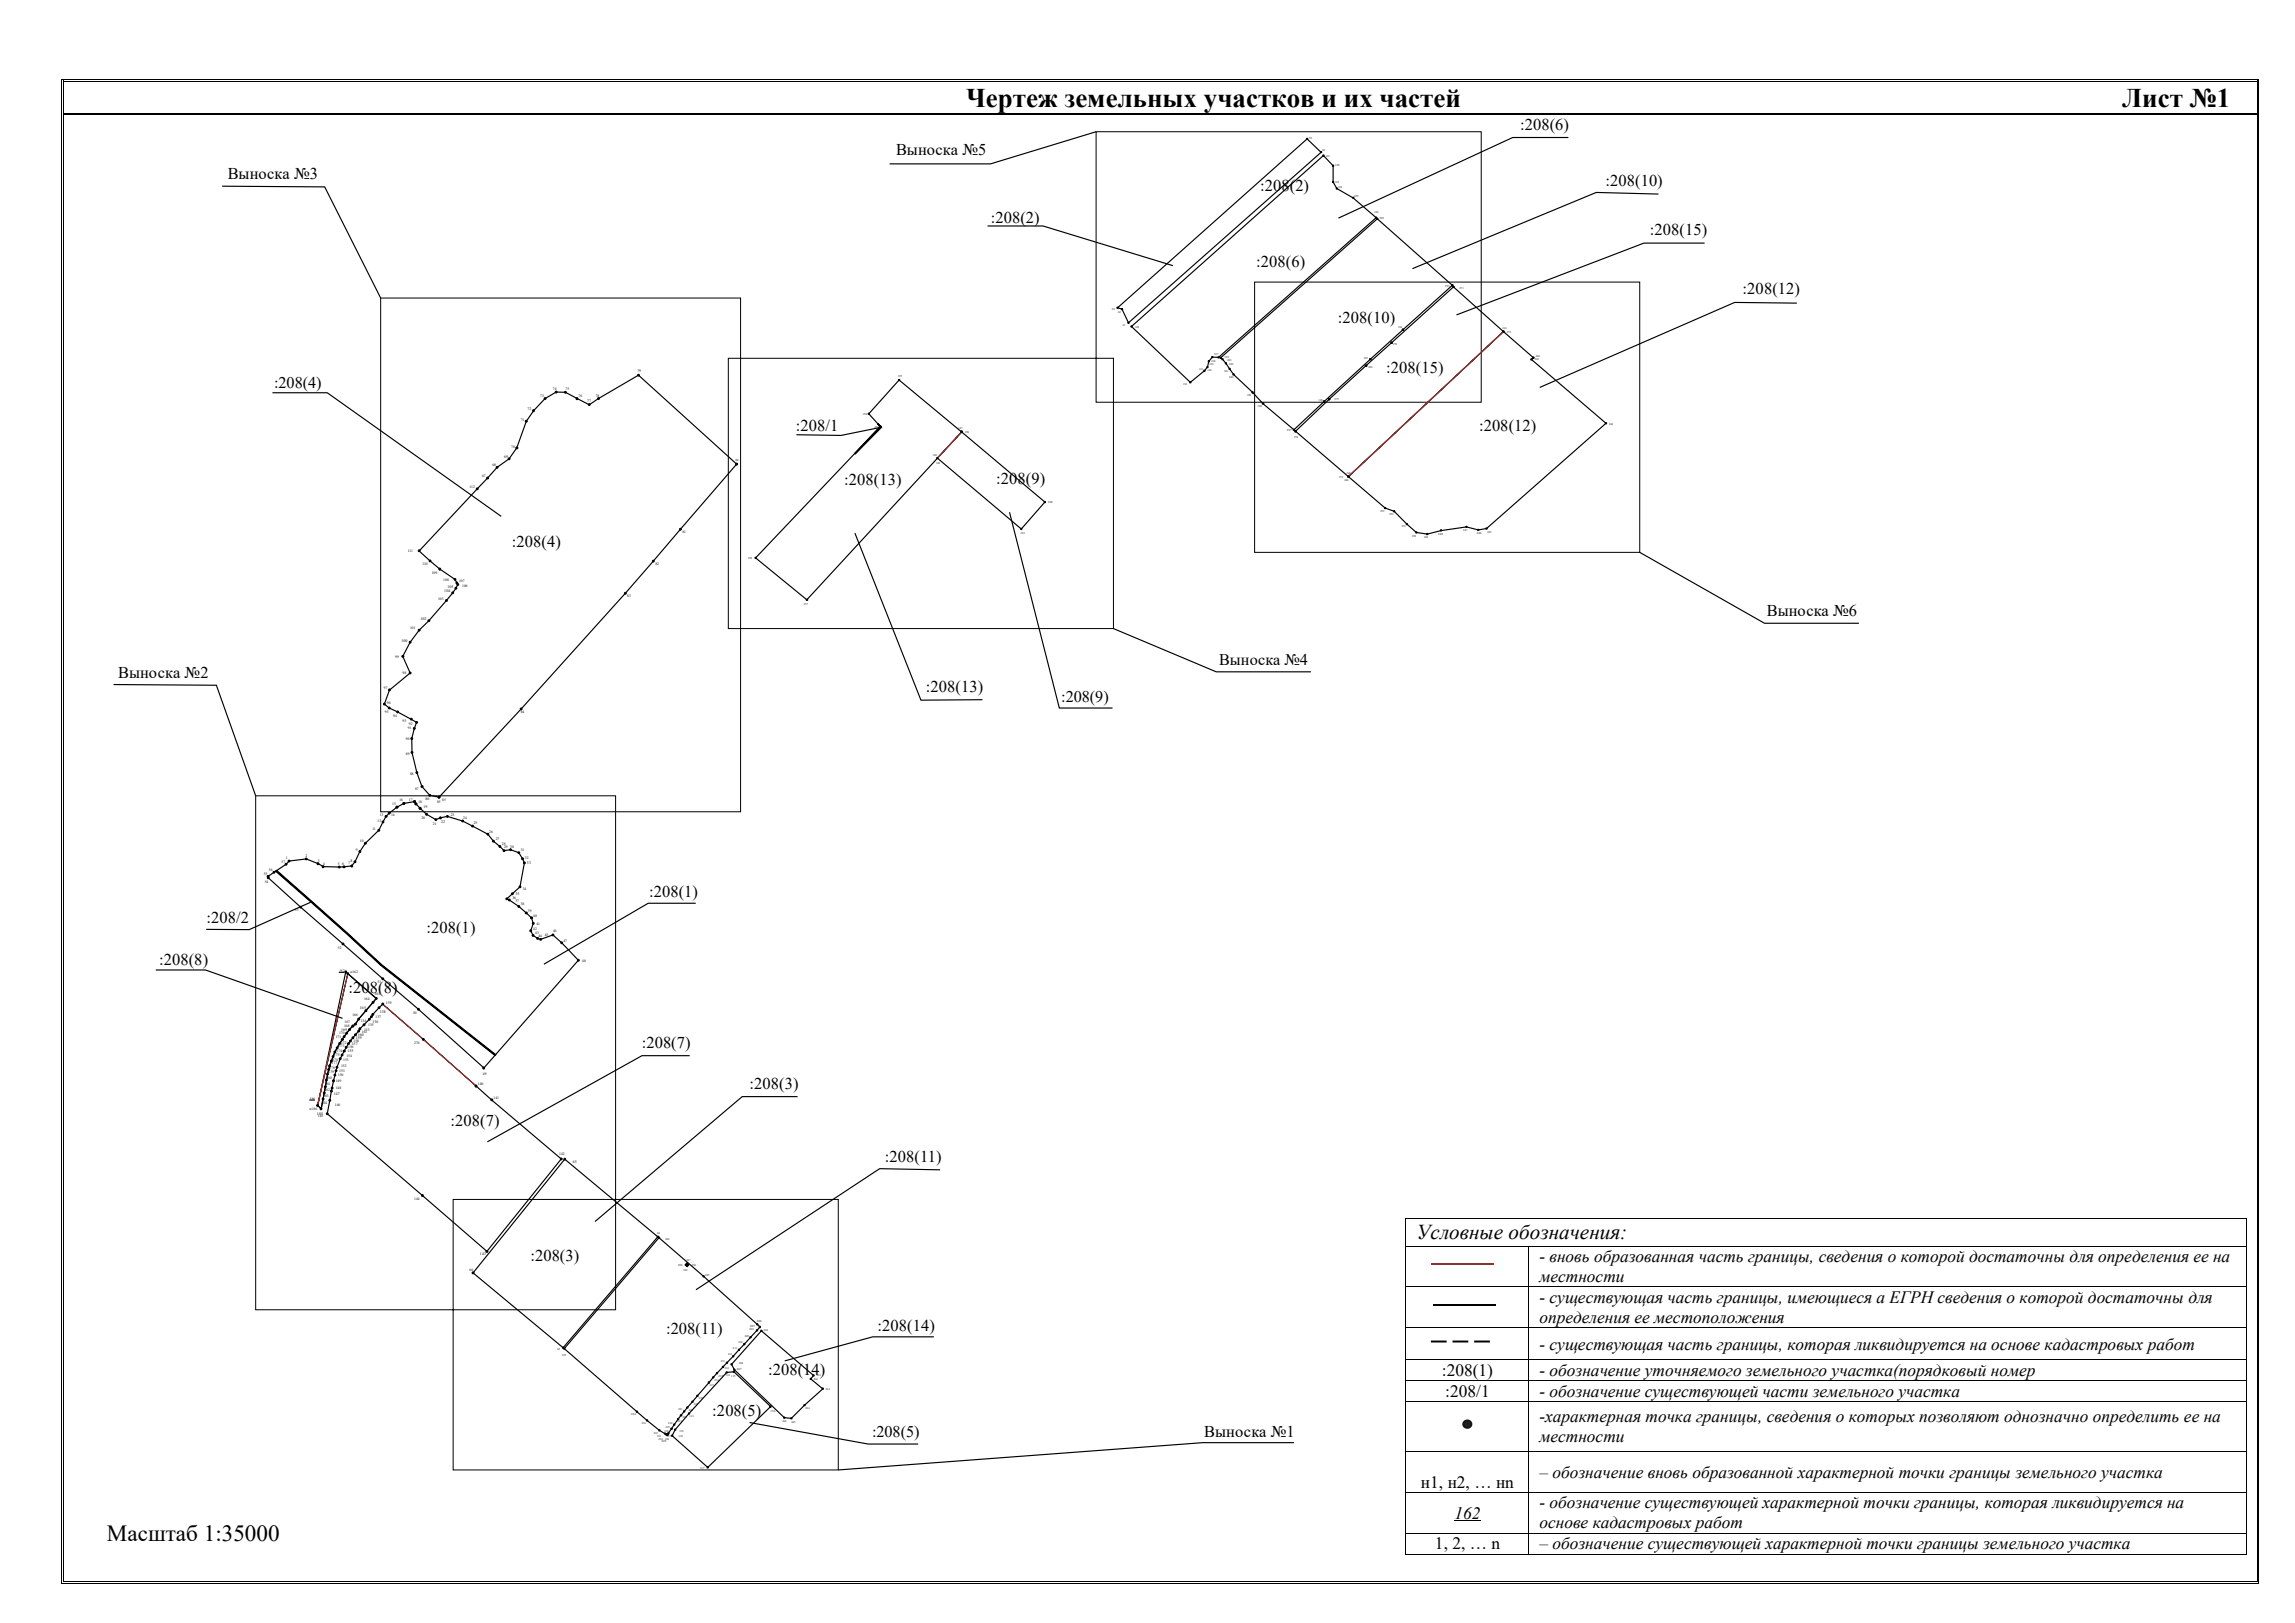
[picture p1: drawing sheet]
<svg xmlns="http://www.w3.org/2000/svg" width="420mm" height="297mm" viewBox="0 0 420 297" stroke-linecap="round" stroke-linejoin="round" font-family="sans-serif">
<defs><g id="words">
<g font-size="4.9">
<text x="176.9" y="19.6">Чертеж земельных участков и их частей</text>
<text x="388.5" y="19.6">Лист №1</text>
</g>
<text font-size="4.2" x="19.6" y="282">Масштаб 1:35000</text>
<text font-size="3.9" x="259.3" y="226.7">Условные обозначения:</text>
<g font-size="3.2">
<text x="281.8" y="231">- вновь образованная часть границы, сведения о которой достаточны для определения ее на</text>
<text x="281.8" y="234.7">местности</text>
<text x="281.8" y="238.5">- существующая часть границы, имеющиеся а ЕГРНсведения о которой достаточны для</text>
<text x="281.8" y="242.2">определения ее местоположения</text>
<text x="264" y="251.8">:208(1)</text>
<text x="281.8" y="251.8">- обозначение уточняемого земельного участка(порядковый номер</text>
<text x="281.8" y="247">- существующая часть границы, которая ликвидируется на основе кадастровых работ</text>
<text x="264.6" y="255.7">:208/1</text>
<text x="281.8" y="255.7">- обозначение существующей части земельного участка</text>
<text x="281.8" y="264">местности</text>
<text x="281.8" y="260.3">-характерная точка границы, сведения о которых позволяют однозначно определить ее на</text>
<text x="260.1" y="272.2">н1, н2, … нn</text>
<text x="281.8" y="270.4">– обозначение вновь образованной характерной точки границы земельного участка</text>
<text x="266.3" y="277.9">162</text>
<text x="281.8" y="279.7">основе кадастровых работ</text>
<text x="281.8" y="276.1">- обозначение существующей характерной точки границы, которая ликвидируется на</text>
<text x="262.7" y="283.6">1, 2, … n</text>
<text x="281.8" y="283.6">– обозначение существующей характерной точки границы земельного участка</text>
</g>
<g font-size="3">
<text x="278.3" y="23.9">:208(6)</text>
<text x="164.1" y="28.4">Выноска №5</text>
<text x="41.7" y="32.8">Выноска №3</text>
<text x="230.7" y="34.9">:208(2)</text>
<text x="293.9" y="34">:208(10)</text>
<text x="181.4" y="40.8">:208(2)</text>
<text x="302.1" y="43.1">:208(15)</text>
<text x="230" y="48.9">:208(6)</text>
<text x="319" y="53.8">:208(12)</text>
<text x="244.9" y="59.1">:208(10)</text>
<text x="50.2" y="71.1">:208(4)</text>
<text x="253.8" y="68.2">:208(15)</text>
<text x="145.7" y="78.8">:208/1</text>
<text x="270.8" y="78.9">:208(12)</text>
<text x="154.5" y="88.7">:208(13)</text>
<text x="182.4" y="88.7">:208(9)</text>
<text x="93.7" y="100.1">:208(4)</text>
<text x="323.5" y="112.8">Выноска №6</text>
<text x="21.6" y="124">Выноска №2</text>
<text x="223.2" y="121.7">Выноска №4</text>
<text x="169.5" y="126.6">:208(13)</text>
<text x="194.3" y="128.5">:208(9)</text>
<text x="118.8" y="164.2">:208(1)</text>
<text x="37.8" y="169">:208/2</text>
<text x="78.1" y="170.8">:208(1)</text>
<text x="29.1" y="176.7">:208(8)</text>
<text x="63.8" y="181.8">:208(8)</text>
<text x="117.5" y="191.8">:208(7)</text>
<text x="137.2" y="199.3">:208(3)</text>
<text x="82.5" y="206.1">:208(7)</text>
<text x="162" y="212.7">:208(11)</text>
<text x="97.1" y="230.8">:208(3)</text>
<text x="121.9" y="244.2">:208(11)</text>
<text x="160.7" y="243.6">:208(14)</text>
<text x="140.6" y="251.7">:208(14)</text>
<text x="130.4" y="259.2">:208(5)</text>
<text x="159.6" y="263">:208(5)</text>
<text x="220.5" y="262.9">Выноска №1</text>
</g>
<g font-size=".7">
<text x="101.2" y="71.4">74</text>
<text x="103.5" y="71.4">75</text>
<text x="116.7" y="68.1">79</text>
<text x="95.3" y="77">71</text>
<text x="96.6" y="75">72</text>
<text x="98.9" y="72.7">73</text>
<text x="105.9" y="72.6">76</text>
<text x="107.5" y="73.6">77</text>
<text x="109.1" y="72.6">78</text>
<text x="92.3" y="83.8">69</text>
<text x="93.6" y="81.9">70</text>
<text x="86" y="89.3">112</text>
<text x="88.3" y="87.3">67</text>
<text x="90.2" y="85.3">68</text>
<text x="74.7" y="101.1">111</text>
<text x="124.9" y="97.6">81</text>
<text x="77.4" y="103.5">110</text>
<text x="79" y="105">109</text>
<text x="81.2" y="106.3">108</text>
<text x="81.9" y="107.7">105</text>
<text x="84" y="106.5">107</text>
<text x="84.6" y="107.4">106</text>
<text x="120" y="103.5">82</text>
<text x="77" y="113.4">102</text>
<text x="80.2" y="109.7">103</text>
<text x="81.3" y="108.4">104</text>
<text x="114.8" y="109.3">83</text>
<text x="73.5" y="117.5">100</text>
<text x="75.1" y="115.1">101</text>
<text x="72.4" y="120.4">99</text>
<text x="73.7" y="123.3">98</text>
<text x="70.3" y="126.2">97</text>
<text x="70.5" y="130.5">95</text>
<text x="70.8" y="128.9">96</text>
<text x="72" y="131.2">94</text>
<text x="95.3" y="130.5">84</text>
<text x="73.7" y="132.1">93</text>
<text x="74.3" y="135.4">90</text>
<text x="74.7" y="133.4">91</text>
<text x="74.9" y="132.8">92</text>
<text x="74.3" y="138.1">89</text>
<text x="75.1" y="141.9">88</text>
<text x="69.5" y="149.3">13</text>
<text x="71.6" y="149.4">14</text>
<text x="71.8" y="147.4">15</text>
<text x="73.1" y="146.6">16</text>
<text x="74.9" y="146.6">17</text>
<text x="76" y="144.6">87</text>
<text x="76.6" y="147">18</text>
<text x="77.1" y="149.8">20</text>
<text x="77.5" y="147.8">19</text>
<text x="77.9" y="146.5">86</text>
<text x="80" y="146.9">85</text>
<text x="81" y="146.6">85</text>
<text x="82.5" y="149.4">23</text>
<text x="84.8" y="149.9">24</text>
<text x="65.1" y="155.8">9</text>
<text x="65.9" y="154.2">10</text>
<text x="68.2" y="151.8">11</text>
<text x="69.1" y="150.4">12</text>
<text x="79.3" y="151">21</text>
<text x="80.8" y="150.6">22</text>
<text x="86.7" y="150.8">25</text>
<text x="89.6" y="152.4">26</text>
<text x="90.8" y="153.8">27</text>
<text x="91.9" y="154.7">28</text>
<text x="92.3" y="155.3">29</text>
<text x="93.4" y="155.1">30</text>
<text x="95.3" y="155.8">31</text>
<text x="48.3" y="160.2">55</text>
<text x="48.5" y="161.5">54</text>
<text x="49.2" y="159.3">56</text>
<text x="51.6" y="158">57</text>
<text x="52.3" y="157.2">1</text>
<text x="55.9" y="156.8">2</text>
<text x="58.2" y="157.8">3</text>
<text x="59.2" y="158.2">4</text>
<text x="61.9" y="158.3">5</text>
<text x="62.6" y="158.3">6</text>
<text x="63.8" y="158.1">7</text>
<text x="64.1" y="157.7">8</text>
<text x="96.1" y="157.2">32</text>
<text x="96.5" y="158.2">33</text>
<text x="54" y="166.8">53</text>
<text x="93.8" y="164.4">36</text>
<text x="94.3" y="163.7">35</text>
<text x="94.3" y="165.1">37</text>
<text x="95.3" y="165.6">38</text>
<text x="95.7" y="162.9">34</text>
<text x="96.6" y="166.9">39</text>
<text x="97.6" y="167.9">40</text>
<text x="61.9" y="173.6">52</text>
<text x="97.6" y="170.2">42</text>
<text x="98" y="171">43</text>
<text x="98.2" y="169.3">41</text>
<text x="98.6" y="171.4">44</text>
<text x="99.7" y="171.2">45</text>
<text x="101.3" y="170.6">46</text>
<text x="103.2" y="172.3">47</text>
<text x="62.1" y="177.9">162</text>
<text x="64.1" y="178.1">н162</text>
<text x="69.1" y="180">51</text>
<text x="106.6" y="176">48</text>
<text x="65.9" y="184.6">165</text>
<text x="66.6" y="183.1">164</text>
<text x="68.5" y="182.2">163</text>
<text x="69.5" y="185.4">138</text>
<text x="70.7" y="183.7">139</text>
<text x="75.6" y="185.5">50</text>
<text x="61.5" y="190">171</text>
<text x="62.1" y="189.3">170</text>
<text x="62.1" y="191.7">173</text>
<text x="62.5" y="188.7">169</text>
<text x="62.5" y="191">172</text>
<text x="63" y="188">168</text>
<text x="63.1" y="187.3">167</text>
<text x="63.8" y="191.9">156</text>
<text x="64.4" y="191.3">157</text>
<text x="64.5" y="186">166</text>
<text x="64.7" y="190.7">158</text>
<text x="65.1" y="190.2">159</text>
<text x="65.5" y="189.7">160</text>
<text x="66" y="187">134</text>
<text x="66.3" y="189.1">161</text>
<text x="66.6" y="188.7">133</text>
<text x="67.4" y="187.8">135</text>
<text x="68.2" y="187.2">136</text>
<text x="68.8" y="186.3">137</text>
<text x="75.8" y="191">276</text>
<text x="59.8" y="197.4">180</text>
<text x="60.1" y="196.4">179</text>
<text x="60.3" y="195.7">178</text>
<text x="60.7" y="194.8">177</text>
<text x="60.9" y="194.1">176</text>
<text x="61.1" y="193.3">175</text>
<text x="61.5" y="198">149</text>
<text x="61.7" y="192.5">174</text>
<text x="61.9" y="196.9">150</text>
<text x="62.1" y="196.1">151</text>
<text x="62.5" y="195.3">152</text>
<text x="62.8" y="194.1">153</text>
<text x="63.4" y="193.4">154</text>
<text x="63.6" y="192.6">155</text>
<text x="88.4" y="196.7">49</text>
<text x="56.7" y="203.2">н186</text>
<text x="56.7" y="201.3">186</text>
<text x="58.8" y="202.1">184</text>
<text x="59.2" y="200.8">183</text>
<text x="59.4" y="199.6">182</text>
<text x="59.6" y="198.6">181</text>
<text x="61.1" y="200.4">147</text>
<text x="61.3" y="202.4">146</text>
<text x="61.5" y="199.3">148</text>
<text x="87.5" y="198.5">140</text>
<text x="90.4" y="201.1">141</text>
<text x="58" y="204.1">185</text>
<text x="58.2" y="204.4">145</text>
<text x="102.4" y="211.4">142</text>
<text x="104.8" y="212.8">63</text>
<text x="75.8" y="219.6">144</text>
<text x="86" y="232.5">66</text>
<text x="87.9" y="229.8">143</text>
</g>
<g font-size=".6">
<text x="244.4" y="30.4">122</text>
<text x="247.9" y="36">125</text>
<text x="252.5" y="40.1">192</text>
<text x="264.5" y="52.5">193</text>
<text x="224.2" y="65.5">191</text>
<text x="235.6" y="78.9">197</text>
<text x="134.7" y="84.5">80</text>
<text x="191.8" y="92.1">188</text>
<text x="263.3" y="97.9">248</text>
<text x="270.4" y="97.8">246</text>
<text x="124.1" y="231.7">236</text>
<text x="137.4" y="243">207</text>
<text x="138.5" y="241.9">206</text>
<text x="131.5" y="251.9">215</text>
<text x="134.9" y="250.7">267</text>
<text x="115.6" y="259">234</text>
<text x="121.1" y="263.9">229</text>
<text x="141.1" y="258.4">116</text>
</g>
<g font-size=".5">
<text x="239.7" y="25.5">59</text>
<text x="242.1" y="27.7">60</text>
<text x="242.7" y="28.7">121</text>
<text x="244.4" y="33.4">123</text>
<text x="245" y="34.4">124</text>
<text x="251.6" y="39.1">126</text>
<text x="267.2" y="52.8">271</text>
<text x="203.6" y="56.7">58</text>
<text x="204.7" y="57.3">62</text>
<text x="205.6" y="59.6">61</text>
<text x="207.8" y="60.1">120</text>
<text x="222.3" y="64.9">127</text>
<text x="249.7" y="65.6">195</text>
<text x="255" y="63.1">270</text>
<text x="256" y="60.1">194</text>
<text x="275.1" y="60.3">241</text>
<text x="275.9" y="60.9">272</text>
<text x="281" y="66">243</text>
<text x="281.2" y="65.4">242</text>
<text x="164.4" y="69.1">255</text>
<text x="216.6" y="70.4">132</text>
<text x="219.5" y="67.6">131</text>
<text x="221.1" y="67.8">130</text>
<text x="221.4" y="66.9">129</text>
<text x="221.8" y="66.3">128</text>
<text x="224.2" y="68.1">201</text>
<text x="224.7" y="66.1">203</text>
<text x="225.1" y="69.1">200</text>
<text x="225.1" y="66.9">202</text>
<text x="250.5" y="67.4">269</text>
<text x="158" y="76">254</text>
<text x="228.3" y="72.4">199</text>
<text x="230.2" y="74.5">198</text>
<text x="241.4" y="73.4">196</text>
<text x="244.3" y="73.2">275</text>
<text x="294.6" y="77.7">244</text>
<text x="160.1" y="78.3">259</text>
<text x="170.8" y="83.5">190</text>
<text x="175.4" y="78.6">187</text>
<text x="176.7" y="79.2">256</text>
<text x="236.9" y="80.2">274</text>
<text x="171.4" y="84.8">190</text>
<text x="245.1" y="87.5">273</text>
<text x="246.1" y="88.1">240</text>
<text x="246.5" y="86.7">240</text>
<text x="252.7" y="93.7">253</text>
<text x="254.4" y="94.3">252</text>
<text x="186.8" y="97.8">189</text>
<text x="256.6" y="96.5">251</text>
<text x="258.5" y="98.2">250</text>
<text x="260.7" y="98.5">249</text>
<text x="267.9" y="97.2">247</text>
<text x="272.3" y="97.5">245</text>
<text x="137" y="102.4">258</text>
<text x="147.2" y="110.7">257</text>
<text x="120.3" y="225.8">64</text>
<text x="121.8" y="226.9">204</text>
<text x="125.1" y="232.7">239</text>
<text x="125.7" y="230.8">237</text>
<text x="126.6" y="231.7">238</text>
<text x="129.1" y="233.5">205</text>
<text x="135.2" y="245.7">210</text>
<text x="136.3" y="244.6">209</text>
<text x="137.2" y="243.5">208</text>
<text x="139.9" y="243.6">260</text>
<text x="102" y="247">65</text>
<text x="102.9" y="248.2">235</text>
<text x="132" y="249.2">213</text>
<text x="132.7" y="250.6">214</text>
<text x="132.9" y="251.9">114</text>
<text x="133.3" y="248">212</text>
<text x="134.2" y="246.8">211</text>
<text x="135.3" y="249.6">268</text>
<text x="149.6" y="251.9">261</text>
<text x="127" y="257.1">219</text>
<text x="127.9" y="256.1">218</text>
<text x="129.9" y="253.6">217</text>
<text x="130.8" y="252.7">216</text>
<text x="133.9" y="252.1">115</text>
<text x="147.5" y="257.8">264</text>
<text x="149" y="252.5">262</text>
<text x="151.2" y="254.4">263</text>
<text x="117.5" y="260.6">233</text>
<text x="119.7" y="262.5">232</text>
<text x="120.3" y="263">231</text>
<text x="120.6" y="263.5">230</text>
<text x="121.7" y="262.1">226</text>
<text x="121.8" y="263.5">228</text>
<text x="121.9" y="261.4">225</text>
<text x="122.1" y="263.1">227</text>
<text x="122.4" y="260.6">224</text>
<text x="124" y="260.3">223</text>
<text x="124.2" y="258">221</text>
<text x="124.3" y="263.1">118</text>
<text x="124.4" y="262.1">119</text>
<text x="124.9" y="259.5">222</text>
<text x="126.1" y="258.2">220</text>
<text x="126.2" y="259.4">113</text>
<text x="143.2" y="260.2">266</text>
<text x="144.9" y="260.4">265</text>
<text x="128.2" y="268.8">117</text>
</g>
</g></defs>
<g fill="none" stroke="#000" stroke-width=".21">
<path d="M40.7 34.1l18.7 .1 10.3 20.3M200.7 24.1l-19.4 5.9h-18.4M287.1 25.2h-10.2l-31.9 14.7M303.6 35.5l-11.4-.3-33.6 14M180.8 41.4h10.2l23.7 7.2M204.6 56.3l34.7-30.9 2.6 2.5-35.3 31.2-1.2-2.5zM207.1 59.8l35.2-31.3 1.8 1.8v3l.6 1.2 3 1.7 4.2 3.6-28.8 25.6h-1.2l-.6 .7-.2 1.1-.6 .7-2.6 2.1zM312.1 44.5h-11.1l-34.4 13.1M329 55.5l-11.4-.1-35.7 15.5M49.9 71.9h10l31.9 22.6M99.8 72.9l2-1.1h1.7l4.4 2.3 1.7-1.2 7.3-4.2 18 16.2a1500.1 1500.1 0 0 1-54.5 61l-1.7-.3-1.5-1.6-.9-2.6-.9-3.7v-2.5l.9-3-5-2.6-.9-.7 .9-2.6 3.8-3.1-1.4-3.1 1.4-2.6 1.6-2.2a60.6 60.6 0 0 0 6.8-7.6l.3-.7-.5-1-2.8-1.9-3.8-3.3 14.3-15.3 2.2-1.5 1.4-2 1.8-4.9 1.3-2zM161.2 78.2l-7.2 1.5-8.2-.1"/>
<path d="M164.6 69.6l11.5 9.5-28.4 30.7-9.4-7.7 22.9-24-2.1-2.4zM176.1 79.1l15.2 12.8-4.3 4.9-15.4-13zM223.5 65.5l28.6-25.5 13.8 12.2-15 13.5-14 13-5.7-4.8-1.9-2.1-3.5-3.3a12 12 0 0 0-2.3-3zM237.2 78.9a1145 1145 0 0 1 28.9-26.4l9.1 8.2-28.3 26.5zM156.5 97.6l12.1 30.5h11.3M184.8 93.7l9.1 35.9h9.8M246.9 87.2l28.3-26.5 5.5 4.7-.3 .4 13.6 11.7-21.9 19.2-1.5 .3-2.1-.6-4.7 .7-2.5 .6-2-.2-1.7-1.6-2.4-2.3-1.6-.6zM203.8 115l18.9 8h17.3M300.2 101.1l22.8 13h17.3M20.8 125.3l18.8 .1 7.2 20.2M28.5 177.5h9.1l25.1 8.9M49.1 160.4l3.3-2.2 .5-.6 3.2-.4 2.1 .9 1 .5 2.9 .1 2.3-.2 .6-.8 .9-1.8 1-1.6 2.5-2.3 .7-1.6a6.9 6.9 0 0 1 5.8-3.7 10.1 10.1 0 0 0 3.9 3.3l.8-.3 1.3-.3 2.8 .9 4.6 2.4 1 1.2 2 1.8 1.2-.2 1.5 .6 1 1.8-.8 4.4-2.4 2.2a17.1 17.1 0 0 1 4.5 3.5l.3 1-.4 1.3 .4 .9 .8 .5 .6 .2 2.2-.8 1.6 1.5 3.1 3.1-17.3 19.8-12-10.8-21.6-18.7-5.9-5.3z"/>
<path d="M57 165.1l-11.4 5h-7.8M63.3 177.9l5.6 4.8-3.2 3.8-.6 .9-.5 .4a18.9 18.9 0 0 0-5.1 11.4l-.7 3.7-.6-.5zM63.7 178.2l5.2 4.5-3.2 3.8-.6 .9-.5 .4a18.9 18.9 0 0 0-5.1 11.4l-.7 3.7-.7-.6zM127.4 165.3h-8.7l-19.1 11.2M69.4 184.4l.7-.6 19.9 17.5 12.8 10.8-13.7 16.9-29.2-25.2 .8-4.1a19.2 19.2 0 0 1 5-11l.2-.4a10.8 10.8 0 0 0 2.4-2.6zM126.3 193.2h-8.8l-28.3 15.8M103.4 212.2l17 14.2-17.3 20.3-16.5-13.7zM146 200.7h-10.1l-27 22.9M172.1 214.1l-11.1-.2-33.6 22.2M120.6 226.5l8.2 7.1 10.3 9.2-3.8 4.2a182.1 182.1 0 0 0-11.9 13.7l-1.1 1.8-.3 .1-1.3-.8-2.2-1.8-15.2-13.2zM125.5 231.5l.3-.2 .2 .2-.2 .2zM133 251.2l1.4-.1 6.7 6.3-11.5 11.2-6.5-5.8 .5-1.1 2.5-3z"/>
<path d="M139.4 243.6l9.5 8.1-.5 .7 2.2 1.8-3.3 3-2.4 2.4-1.3-.1-9.2-8.8-.5-1zM171 244.7h-11.2l-16.1 4.4M137.2 260.3l21.7 4h9.2M236.9 264h-16.7l-66.7 5"/>
</g>
<g fill="none" stroke="#000" stroke-width=".18">
<path d="M11.2 14.9v5.7M11.6 14.9v5.7M11.7 14.5h401.4M11.7 14.8h401.4M413.2 14.9v5.7M413.5 14.9v5.7M200.7 24.1h70.5v49.5h-70.5zM239.2 25.3h.2v.2h-.2zM241.8 27.7h.1v.2h-.1zM242.2 28.4h.2v.2h-.2zM244 30.2h.1v.2h-.1zM251.8 39.7h.2v.2h-.2z"/>
<path d="M252.1 40h.1v.1h-.1zM69.7 54.5h65.9v94.1h-65.9zM204.5 56.2h.2v.2h-.2zM205.3 56.5h.2v.2h-.2zM206.5 59h.2v.2h-.2zM207.1 59.7h.1v.1h-.1zM229.7 51.6h70.5v49.5h-70.5zM96.2 77h.3v.2h-.3zM97.5 75h.3v.3h-.3zM103.4 71.7h.2v.2h-.2zM105.5 72.8h.2v.3h-.2zM107.8 73.9h.2v.3h-.2z"/>
<path d="M109.5 72.8h.2v.3h-.2zM116.8 68.5h.2v.3h-.2zM133.3 65.6h70.5v49.4h-70.5zM159 75.6h.2v.2h-.2zM161.1 78h.2v.2h-.2zM164.5 69.5h.2v.1h-.2zM176 78.9h.1v.2h-.1zM223.4 65.4h.2v.2h-.2zM229.2 71.7h.2v.2h-.2zM231.1 73.8h.2v.2h-.2zM236.8 78.6h.2v.2h-.2zM237.1 78.8h.2v.3h-.2z"/>
<path d="M242.3 73.4h.2v.2h-.2zM243.3 73h.1v.2h-.1zM250 66.8h.2v.2h-.2zM254.7 62.6h.2v.2h-.2zM256.8 60.3h.1v.1h-.1zM275.2 60.6h.1v.2h-.1zM280.3 65.7h.2v.2h-.2zM293.9 77.4h.2v.2h-.2zM87.2 89.4h.3v.2h-.3zM89.2 87.4h.2v.2h-.2zM90.9 85.4h.2v.3h-.2zM93.1 83.9h.2v.2h-.2z"/>
<path d="M94.5 81.9h.3v.2h-.3zM134.7 84.8h.3v.3h-.3zM134.8 84.9h.2v.1h-.2zM186.9 96.7h.2v.2h-.2zM191.2 91.8h.2v.2h-.2zM246.8 87.1h.1v.2h-.1zM253.5 92.9h.2v.2h-.2zM255.2 93.5h.1v.2h-.1zM257.5 95.8h.2v.2h-.2zM259.2 97.4h.2v.1h-.2zM261.2 97.7h.2v.1h-.2zM80.4 104h.2v.3h-.2z"/>
<path d="M81.6 109.8h.3v.2h-.3zM82.8 108.4h.2v.2h-.2zM83.2 105.9h.2v.3h-.2zM83.4 107.5h.2v.3h-.2zM83.5 106.6h.3v.2h-.3zM83.7 106.9h.2v.2h-.2zM114.4 108.5h.2v.2h-.2zM119.5 102.6h.2v.2h-.2zM138.2 102h.2v.2h-.2zM147.6 109.7h.2v.2h-.2zM71.2 126.1h.2v.3h-.2zM73.6 120h.3v.2h-.3z"/>
<path d="M46.8 145.6h65.9v94.1h-65.9zM55.9 157.1h.3v.2h-.3zM58.1 157.9h.2v.3h-.2zM59 158.5h.3v.3h-.3zM62 158.6h.2v.2h-.2zM62.8 158.5h.3v.3h-.3zM64.3 158.4h.2v.2h-.2zM64.9 157.6h.2v.2h-.2zM65.8 155.7h.2v.3h-.2zM66.8 154.2h.2v.3h-.2zM69.2 151.8h.3v.3h-.3zM70 150.3h.2v.2h-.2z"/>
<path d="M70.6 149.3h.2v.2h-.2zM71.1 148.7h.3v.2h-.3zM80.5 149.6h.3v.2h-.3zM84.6 150.1h.2v.3h-.2zM86.4 151.1h.2v.2h-.2zM89.2 152.6h.2v.2h-.2zM90.2 153.8h.3v.3h-.3zM91.4 154.8h.2v.2h-.2zM92.2 155.6h.2v.2h-.2zM93.3 155.4h.3v.2h-.3zM94.9 155.9h.2v.3h-.2zM95.5 157h.3v.3h-.3z"/>
<path d="M95.9 157.8h.2v.2h-.2zM62 178h1M62.7 172.6h.2v.3h-.2zM63.2 177.7h.2v.3h-.2zM63.6 178.1h.2v.2h-.2zM70 179h.2v.2h-.2zM92.7 164.4h.2v.2h-.2zM93.1 164.6h.3v.2h-.3zM93.7 163.5h.2v.2h-.2zM94.9 165.8h.2v.2h-.2zM96.2 167h.3v.2h-.3zM97.2 167.9h.2v.2h-.2z"/>
<path d="M102.7 172.4h.3v.3h-.3zM59.2 199.9h.3v.2h-.3zM59.6 197.5h.3v.3h-.3zM60.2 195h.3v.2h-.3zM60.6 199.6h.2v.2h-.2zM60.6 194.1h.2v.2h-.2zM60.7 199h.2v.3h-.2zM60.9 193.3h.2v.2h-.2zM60.9 197.7h.3v.2h-.3zM61.2 196.6h.2v.3h-.2zM61.2 192.4h.2v.2h-.2zM61.4 195.8h.2v.3h-.2z"/>
<path d="M61.6 195.2h.2v.2h-.2zM61.6 191.7h.3v.2h-.3zM62.1 190.8h.2v.3h-.2zM62.2 193.6h.2v.3h-.2zM62.5 193h.2v.2h-.2zM62.6 190.1h.2v.2h-.2zM62.9 189.6h.2v.2h-.2zM62.9 192.2h.3v.3h-.3zM63.3 191.6h.2v.2h-.2zM63.4 189h.2v.2h-.2zM63.7 190.9h.2v.2h-.2zM63.9 188.3h.2v.3h-.2z"/>
<path d="M64 190.4h.3v.2h-.3zM64.5 187.7h.2v.2h-.2zM64.5 189.8h.2v.3h-.2zM65 189.3h.2v.2h-.2zM65 187.3h.2v.3h-.2zM65.6 188.6h.2v.2h-.2zM65.6 186.4h.2v.2h-.2zM65.8 188.2h.2v.2h-.2zM66.5 187.4h.3v.3h-.3zM66.9 184.9h.2v.2h-.2zM67.5 186.4h.2v.3h-.2zM67.9 186h.2v.2h-.2z"/>
<path d="M68.1 185.5h.3v.3h-.3zM68.2 183.3h.2v.3h-.2zM68.8 182.6h.2v.2h-.2zM69.3 184.3h.2v.2h-.2zM70 183.6h.2v.3h-.2zM76.5 184.6h.2v.2h-.2zM77.4 190.1h.2v.2h-.2zM87 198.6h.3v.3h-.3zM88.4 195.3h.3v.3h-.3zM56.6 201.3h1M58 202.2h.2v.2h-.2zM58.7 202.8h.2v.3h-.2z"/>
<path d="M59 201h.3v.3h-.3zM59.8 203.7h.2v.3h-.2zM60.3 201.3h.2v.2h-.2zM77.2 218.7h.2v.2h-.2zM83 219.5h70.5v49.5h-70.5zM89.9 201.2h.3v.2h-.3zM86.5 232.8h.2v.3h-.2zM86.5 232.9h.2v.2h-.2zM89 228.9h.3v.2h-.3zM89.1 228.9h.1v.2h-.1zM120.3 226.3h.3v.1h-.3zM125.5 231.4h.1v.2h-.1z"/>
<path d="M125.7 231.6h.2v.2h-.2zM125.9 231.4h.2v.2h-.2zM128.7 233.5h.2v.2h-.2zM257.3 223h154.1M257.4 223.1v4.9M257.4 228.2v7.3M257.4 235.6v7.3M279.9 228.2v7.3M279.9 235.6v7.3M411.3 228.1h-154M411.3 235.5h-154M411.4 223.1v4.9"/>
<path d="M411.4 228.2v7.3M411.4 235.6v7.3M116.5 258.3h.2v.1h-.2zM118.4 259.9h.2v.2h-.2zM124.6 259h.2v.1h-.2zM127.6 255.4h.2v.2h-.2zM129.7 252.9h.2v.2h-.2zM130.5 252h.2v.2h-.2zM131.2 251.2h.2v.2h-.2zM132.3 250.1h.2v.2h-.2zM133 251.1h.1v.2h-.1zM133 249.3h.2v.2h-.2z"/>
<path d="M133.8 249.6h.2v.2h-.2zM134.1 248.1h.2v.2h-.2zM134.3 251h.1v.2h-.1zM134.4 250.6h.1v.2h-.1zM135.2 246.9h.2v.2h-.2zM136.2 245.9h.2v.2h-.2zM137.3 244.7h.2v.1h-.2zM138.5 243.4h.2v.2h-.2zM138.5 242.3h.2v.2h-.2zM139 242.8h.2v.2h-.2zM139.3 243.5h.2v.2h-.2zM141 257.3h.1v.3h-.1z"/>
<path d="M143.5 259.4h.2v.1h-.2zM148.3 252.3h.2v.2h-.2zM148.9 251.6h.1v.2h-.1zM150.5 254.1h.2v.1h-.2zM257.3 243h154M257.3 248.9h154M257.3 252.7h154M257.4 243.1v5.7M257.4 249v3.6M257.4 252.8v3.7M279.9 243.1v5.7M279.9 249v3.6"/>
<path d="M279.9 252.8v3.7M411.4 243.1v5.7M411.4 249v3.6M411.4 252.8v3.7M121.7 262.3h.2v.2h-.2zM122.1 262.5h.2v.2h-.2zM122.8 261.4h.3v.2h-.3zM129.5 268.5h.2v.2h-.2z"/>
<circle cx="244.1" cy="33.3" r=".13"/>
<circle cx="244.7" cy="34.5" r=".13"/>
<circle cx="247.7" cy="36.2" r=".13"/>
<circle cx="265.9" cy="52.2" r=".13"/>
<circle cx="266.1" cy="52.5" r=".13"/>
<circle cx="99.8" cy="72.9" r=".17"/>
<circle cx="101.8" cy="71.8" r=".17"/>
<circle cx="217.9" cy="70" r=".13"/>
<circle cx="220.5" cy="67.9" r=".13"/>
<circle cx="221.1" cy="67.2" r=".13"/>
<circle cx="221.3" cy="66.1" r=".13"/>
<circle cx="221.9" cy="65.4" r=".13"/>
<circle cx="223.1" cy="65.4" r=".13"/>
<circle cx="223.8" cy="65.7" r=".13"/>
<circle cx="224.4" cy="66.5" r=".13"/>
<circle cx="225.1" cy="67.5" r=".13"/>
<circle cx="225.8" cy="68.5" r=".13"/>
<circle cx="250.9" cy="65.7" r=".13"/>
<circle cx="280.7" cy="65.5" r=".15"/>
<circle cx="124.6" cy="96.9" r=".17"/>
<circle cx="171.6" cy="83.8" r=".13"/>
<circle cx="263.8" cy="97.1" r=".13"/>
<circle cx="268.5" cy="96.4" r=".13"/>
<circle cx="270.6" cy="97" r=".13"/>
<circle cx="272.2" cy="96.7" r=".13"/>
<circle cx="75.1" cy="117.5" r=".17"/>
<circle cx="76.7" cy="115.3" r=".17"/>
<circle cx="76.7" cy="100.8" r=".17"/>
<circle cx="78.5" cy="113.6" r=".17"/>
<circle cx="78.7" cy="102.7" r=".17"/>
<circle cx="70.4" cy="128.9" r=".17"/>
<circle cx="71.3" cy="129.6" r=".17"/>
<circle cx="72.8" cy="130.3" r=".17"/>
<circle cx="75.1" cy="123.2" r=".17"/>
<circle cx="75.3" cy="131.6" r=".17"/>
<circle cx="75.4" cy="135.2" r=".17"/>
<circle cx="75.4" cy="137.7" r=".17"/>
<circle cx="75.8" cy="133.3" r=".17"/>
<circle cx="76.3" cy="132.2" r=".17"/>
<circle cx="95.4" cy="129.8" r=".17"/>
<circle cx="50.2" cy="159.6" r=".17"/>
<circle cx="52.4" cy="158.2" r=".17"/>
<circle cx="52.9" cy="157.6" r=".17"/>
<circle cx="72.7" cy="147.7" r=".17"/>
<circle cx="73.9" cy="147" r=".17"/>
<circle cx="75.9" cy="146.7" r=".17"/>
<circle cx="76.1" cy="147.1" r=".17"/>
<circle cx="76.3" cy="141.4" r=".17"/>
<circle cx="76.9" cy="147.9" r=".17"/>
<circle cx="77.3" cy="143.9" r=".18"/>
<circle cx="78.1" cy="149" r=".17"/>
<circle cx="78.7" cy="145.6" r=".17"/>
<circle cx="79.8" cy="150" r=".17"/>
<circle cx="80.4" cy="145.9" r=".17"/>
<circle cx="81.9" cy="149.4" r=".17"/>
<circle cx="49.1" cy="160.4" r=".17"/>
<circle cx="49.1" cy="160.7" r=".17"/>
<circle cx="55" cy="166" r=".17"/>
<circle cx="95.2" cy="162.3" r=".17"/>
<circle cx="97.2" cy="170.3" r=".17"/>
<circle cx="97.6" cy="171.2" r=".17"/>
<circle cx="97.6" cy="169" r=".17"/>
<circle cx="98.4" cy="171.7" r=".17"/>
<circle cx="99" cy="171.9" r=".17"/>
<circle cx="101.2" cy="171.1" r=".17"/>
<circle cx="105.9" cy="175.7" r=".17"/>
<circle cx="59.6" cy="198.9" r=".17"/>
<circle cx="60" cy="196.6" r=".17"/>
<circle cx="60.2" cy="195.8" r=".17"/>
<circle cx="102.8" cy="212.1" r=".17"/>
<circle cx="103.4" cy="212.2" r=".17"/>
<circle cx="120.6" cy="226.5" r=".13"/>
<circle cx="125.8" cy="231.3" r=".13"/>
<circle cx="103.1" cy="246.7" r=".13"/>
<circle cx="103.3" cy="246.8" r=".13"/>
<circle cx="124.2" cy="259.7" r=".13"/>
<circle cx="125.3" cy="258.3" r=".13"/>
<circle cx="125.8" cy="257.6" r=".13"/>
<circle cx="126.1" cy="258.7" r=".13"/>
<circle cx="126.8" cy="256.5" r=".13"/>
<circle cx="144.9" cy="259.6" r=".13"/>
<circle cx="147.3" cy="257.2" r=".13"/>
<circle cx="120.7" cy="261.8" r=".13"/>
<circle cx="122" cy="262.5" r=".13"/>
<circle cx="122" cy="262.6" r=".13"/>
<circle cx="122.3" cy="262.5" r=".13"/>
<circle cx="122.4" cy="262.3" r=".13"/>
<circle cx="123.1" cy="262.8" r=".13"/>
<circle cx="123.4" cy="260.7" r=".13"/>
<circle cx="123.6" cy="261.7" r=".13"/>
</g>
<path d="M176.1 79.1l-4.5 4.7M275.2 60.7l-28.3 26.5M63.7 178.2l-5.6 24.1M70.1 183.8l17.1 15" fill="none" stroke="#f00" stroke-width=".21"/>
<g fill="#000">
<path d="M239.2 25.3h.2v.2h-.2z" fill-rule="evenodd"/>
<path d="M241.8 27.7h.1v.2h-.1z" fill-rule="evenodd"/>
<path d="M242.2 28.4h.2v.2h-.2z" fill-rule="evenodd"/>
<path d="M244 30.2h.1v.2h-.1z" fill-rule="evenodd"/>
<path d="M251.8 39.7h.2v.2h-.2z" fill-rule="evenodd"/>
<path d="M204.5 56.2h.2v.2h-.2z" fill-rule="evenodd"/>
<path d="M205.3 56.5h.2v.2h-.2z" fill-rule="evenodd"/>
<path d="M206.5 59h.2v.2h-.2z" fill-rule="evenodd"/>
<path d="M207.1 59.7h.1v.1h-.1z" fill-rule="evenodd"/>
<path d="M252.1 40h.1v.1h-.1z" fill-rule="evenodd"/>
<path d="M96.2 77h.3v.2h-.3z" fill-rule="evenodd"/>
<path d="M97.5 75h.3v.3h-.3z" fill-rule="evenodd"/>
<path d="M103.4 71.7h.2v.2h-.2z" fill-rule="evenodd"/>
<path d="M105.5 72.8h.2v.3h-.2z" fill-rule="evenodd"/>
<path d="M107.8 73.9h.2v.3h-.2z" fill-rule="evenodd"/>
<path d="M109.5 72.8h.2v.3h-.2z" fill-rule="evenodd"/>
<path d="M116.8 68.5h.2v.3h-.2z" fill-rule="evenodd"/>
<path d="M159 75.6h.2v.2h-.2z" fill-rule="evenodd"/>
<path d="M161.1 78h.2v.2h-.2z" fill-rule="evenodd"/>
<path d="M164.5 69.5h.2v.1h-.2z" fill-rule="evenodd"/>
<path d="M176 78.9h.1v.2h-.1z" fill-rule="evenodd"/>
<path d="M176 78.9h.1v.2h-.1z" fill-rule="evenodd"/>
<path d="M223.4 65.4h.2v.2h-.2z" fill-rule="evenodd"/>
<path d="M229.2 71.7h.2v.2h-.2z" fill-rule="evenodd"/>
<path d="M231.1 73.8h.2v.2h-.2z" fill-rule="evenodd"/>
<path d="M236.8 78.6h.2v.2h-.2z" fill-rule="evenodd"/>
<path d="M237.1 78.8h.2v.3h-.2z" fill-rule="evenodd"/>
<path d="M242.3 73.4h.2v.2h-.2z" fill-rule="evenodd"/>
<path d="M242.3 73.4h.2v.2h-.2z" fill-rule="evenodd"/>
<path d="M243.3 73h.1v.2h-.1z" fill-rule="evenodd"/>
<path d="M243.3 73h.1v.2h-.1z" fill-rule="evenodd"/>
<path d="M250 66.8h.2v.2h-.2z" fill-rule="evenodd"/>
<path d="M250 66.8h.2v.2h-.2z" fill-rule="evenodd"/>
<path d="M254.7 62.6h.2v.2h-.2z" fill-rule="evenodd"/>
<path d="M254.7 62.6h.2v.2h-.2z" fill-rule="evenodd"/>
<path d="M256.8 60.3h.1v.1h-.1z" fill-rule="evenodd"/>
<path d="M256.8 60.3h.1v.1h-.1z" fill-rule="evenodd"/>
<path d="M275.2 60.6h.1v.2h-.1z" fill-rule="evenodd"/>
<path d="M275.2 60.6h.1v.2h-.1z" fill-rule="evenodd"/>
<path d="M280.3 65.7h.2v.2h-.2z" fill-rule="evenodd"/>
<path d="M293.9 77.4h.2v.2h-.2z" fill-rule="evenodd"/>
<path d="M87.2 89.4h.3v.2h-.3z" fill-rule="evenodd"/>
<path d="M89.2 87.4h.2v.2h-.2z" fill-rule="evenodd"/>
<path d="M90.9 85.4h.2v.3h-.2z" fill-rule="evenodd"/>
<path d="M93.1 83.9h.2v.2h-.2z" fill-rule="evenodd"/>
<path d="M94.5 81.9h.3v.2h-.3z" fill-rule="evenodd"/>
<path d="M134.8 84.9h.2v.1h-.2z" fill-rule="evenodd"/>
<path d="M134.7 84.8h.3v.3h-.3z" fill-rule="evenodd"/>
<path d="M186.9 96.7h.2v.2h-.2z" fill-rule="evenodd"/>
<path d="M191.2 91.8h.2v.2h-.2z" fill-rule="evenodd"/>
<path d="M246.8 87.1h.1v.2h-.1z" fill-rule="evenodd"/>
<path d="M246.8 87.1h.1v.2h-.1z" fill-rule="evenodd"/>
<path d="M253.5 92.9h.2v.2h-.2z" fill-rule="evenodd"/>
<path d="M255.2 93.5h.1v.2h-.1z" fill-rule="evenodd"/>
<path d="M257.5 95.8h.2v.2h-.2z" fill-rule="evenodd"/>
<path d="M259.2 97.4h.2v.1h-.2z" fill-rule="evenodd"/>
<path d="M261.2 97.7h.2v.1h-.2z" fill-rule="evenodd"/>
<path d="M80.4 104h.2v.3h-.2z" fill-rule="evenodd"/>
<path d="M81.6 109.8h.3v.2h-.3z" fill-rule="evenodd"/>
<path d="M82.8 108.4h.2v.2h-.2z" fill-rule="evenodd"/>
<path d="M83.2 105.9h.2v.3h-.2z" fill-rule="evenodd"/>
<path d="M83.4 107.5h.2v.3h-.2z" fill-rule="evenodd"/>
<path d="M83.5 106.6h.3v.2h-.3z" fill-rule="evenodd"/>
<path d="M83.7 106.9h.2v.2h-.2z" fill-rule="evenodd"/>
<path d="M114.4 108.5h.2v.2h-.2z" fill-rule="evenodd"/>
<path d="M119.5 102.6h.2v.2h-.2z" fill-rule="evenodd"/>
<path d="M138.2 102h.2v.2h-.2z" fill-rule="evenodd"/>
<path d="M147.6 109.7h.2v.2h-.2z" fill-rule="evenodd"/>
<path d="M71.2 126.1h.2v.3h-.2z" fill-rule="evenodd"/>
<path d="M73.6 120h.3v.2h-.3z" fill-rule="evenodd"/>
<path d="M55.9 157.1h.3v.2h-.3z" fill-rule="evenodd"/>
<path d="M58.1 157.9h.2v.3h-.2z" fill-rule="evenodd"/>
<path d="M59 158.5h.3v.3h-.3z" fill-rule="evenodd"/>
<path d="M62 158.6h.2v.2h-.2z" fill-rule="evenodd"/>
<path d="M62.8 158.5h.3v.3h-.3z" fill-rule="evenodd"/>
<path d="M64.3 158.4h.2v.2h-.2z" fill-rule="evenodd"/>
<path d="M64.9 157.6h.2v.2h-.2z" fill-rule="evenodd"/>
<path d="M65.8 155.7h.2v.3h-.2z" fill-rule="evenodd"/>
<path d="M66.8 154.2h.2v.3h-.2z" fill-rule="evenodd"/>
<path d="M69.2 151.8h.3v.3h-.3z" fill-rule="evenodd"/>
<path d="M70 150.3h.2v.2h-.2z" fill-rule="evenodd"/>
<path d="M70.6 149.3h.2v.2h-.2z" fill-rule="evenodd"/>
<path d="M71.1 148.7h.3v.2h-.3z" fill-rule="evenodd"/>
<path d="M80.5 149.6h.3v.2h-.3z" fill-rule="evenodd"/>
<path d="M84.6 150.1h.2v.3h-.2z" fill-rule="evenodd"/>
<path d="M86.4 151.1h.2v.2h-.2z" fill-rule="evenodd"/>
<path d="M89.2 152.6h.2v.2h-.2z" fill-rule="evenodd"/>
<path d="M90.2 153.8h.3v.3h-.3z" fill-rule="evenodd"/>
<path d="M91.4 154.8h.2v.2h-.2z" fill-rule="evenodd"/>
<path d="M92.2 155.6h.2v.2h-.2z" fill-rule="evenodd"/>
<path d="M93.3 155.4h.3v.2h-.3z" fill-rule="evenodd"/>
<path d="M94.9 155.9h.2v.3h-.2z" fill-rule="evenodd"/>
<path d="M95.5 157h.3v.3h-.3z" fill-rule="evenodd"/>
<path d="M95.9 157.8h.2v.2h-.2z" fill-rule="evenodd"/>
<path d="M62.7 172.6h.2v.3h-.2z" fill-rule="evenodd"/>
<path d="M63.2 177.7h.2v.3h-.2z" fill-rule="evenodd"/>
<path d="M63.6 178.1h.2v.2h-.2z" fill-rule="evenodd"/>
<path d="M70 179h.2v.2h-.2z" fill-rule="evenodd"/>
<path d="M92.7 164.4h.2v.2h-.2z" fill-rule="evenodd"/>
<path d="M93.1 164.6h.3v.2h-.3z" fill-rule="evenodd"/>
<path d="M93.7 163.5h.2v.2h-.2z" fill-rule="evenodd"/>
<path d="M94.9 165.8h.2v.2h-.2z" fill-rule="evenodd"/>
<path d="M96.2 167h.3v.2h-.3z" fill-rule="evenodd"/>
<path d="M97.2 167.9h.2v.2h-.2z" fill-rule="evenodd"/>
<path d="M102.7 172.4h.3v.3h-.3z" fill-rule="evenodd"/>
<path d="M59.6 197.5h.3v.3h-.3z" fill-rule="evenodd"/>
<path d="M60.2 195h.3v.2h-.3z" fill-rule="evenodd"/>
<path d="M60.6 199.6h.2v.2h-.2z" fill-rule="evenodd"/>
<path d="M60.6 194.1h.2v.2h-.2z" fill-rule="evenodd"/>
<path d="M60.7 199h.2v.3h-.2z" fill-rule="evenodd"/>
<path d="M60.9 193.3h.2v.2h-.2z" fill-rule="evenodd"/>
<path d="M60.9 197.7h.3v.2h-.3z" fill-rule="evenodd"/>
<path d="M61.2 196.6h.2v.3h-.2z" fill-rule="evenodd"/>
<path d="M61.2 192.4h.2v.2h-.2z" fill-rule="evenodd"/>
<path d="M61.4 195.8h.2v.3h-.2z" fill-rule="evenodd"/>
<path d="M61.6 195.2h.2v.2h-.2z" fill-rule="evenodd"/>
<path d="M61.6 191.7h.3v.2h-.3z" fill-rule="evenodd"/>
<path d="M62.1 190.8h.2v.3h-.2z" fill-rule="evenodd"/>
<path d="M62.2 193.6h.2v.3h-.2z" fill-rule="evenodd"/>
<path d="M62.5 193h.2v.2h-.2z" fill-rule="evenodd"/>
<path d="M62.6 190.1h.2v.2h-.2z" fill-rule="evenodd"/>
<path d="M62.9 189.6h.2v.2h-.2z" fill-rule="evenodd"/>
<path d="M62.9 192.2h.3v.3h-.3z" fill-rule="evenodd"/>
<path d="M63.3 191.6h.2v.2h-.2z" fill-rule="evenodd"/>
<path d="M63.4 189h.2v.2h-.2z" fill-rule="evenodd"/>
<path d="M63.7 190.9h.2v.2h-.2z" fill-rule="evenodd"/>
<path d="M63.9 188.3h.2v.3h-.2z" fill-rule="evenodd"/>
<path d="M64 190.4h.3v.2h-.3z" fill-rule="evenodd"/>
<path d="M64.5 187.7h.2v.2h-.2z" fill-rule="evenodd"/>
<path d="M64.5 189.8h.2v.3h-.2z" fill-rule="evenodd"/>
<path d="M65 189.3h.2v.2h-.2z" fill-rule="evenodd"/>
<path d="M65 187.3h.2v.3h-.2z" fill-rule="evenodd"/>
<path d="M65.6 188.6h.2v.2h-.2z" fill-rule="evenodd"/>
<path d="M65.6 186.4h.2v.2h-.2z" fill-rule="evenodd"/>
<path d="M65.8 188.2h.2v.2h-.2z" fill-rule="evenodd"/>
<path d="M66.5 187.4h.3v.3h-.3z" fill-rule="evenodd"/>
<path d="M66.9 184.9h.2v.2h-.2z" fill-rule="evenodd"/>
<path d="M67.5 186.4h.2v.3h-.2z" fill-rule="evenodd"/>
<path d="M67.9 186h.2v.2h-.2z" fill-rule="evenodd"/>
<path d="M68.1 185.5h.3v.3h-.3z" fill-rule="evenodd"/>
<path d="M68.2 183.3h.2v.3h-.2z" fill-rule="evenodd"/>
<path d="M68.8 182.6h.2v.2h-.2z" fill-rule="evenodd"/>
<path d="M69.3 184.3h.2v.2h-.2z" fill-rule="evenodd"/>
<path d="M70 183.6h.2v.3h-.2z" fill-rule="evenodd"/>
<path d="M76.5 184.6h.2v.2h-.2z" fill-rule="evenodd"/>
<path d="M77.4 190.1h.2v.2h-.2z" fill-rule="evenodd"/>
<path d="M87 198.6h.3v.3h-.3z" fill-rule="evenodd"/>
<path d="M88.4 195.3h.3v.3h-.3z" fill-rule="evenodd"/>
<path d="M58 202.2h.2v.2h-.2z" fill-rule="evenodd"/>
<path d="M58.7 202.8h.2v.3h-.2z" fill-rule="evenodd"/>
<path d="M59 201h.3v.3h-.3z" fill-rule="evenodd"/>
<path d="M59.2 199.9h.3v.2h-.3z" fill-rule="evenodd"/>
<path d="M59.8 203.7h.2v.3h-.2z" fill-rule="evenodd"/>
<path d="M60.3 201.3h.2v.2h-.2z" fill-rule="evenodd"/>
<path d="M77.2 218.7h.2v.2h-.2z" fill-rule="evenodd"/>
<path d="M89.9 201.2h.3v.2h-.3z" fill-rule="evenodd"/>
<path d="M86.5 232.9h.2v.2h-.2z" fill-rule="evenodd"/>
<path d="M86.5 232.8h.2v.3h-.2z" fill-rule="evenodd"/>
<path d="M89.1 228.9h.1v.2h-.1z" fill-rule="evenodd"/>
<path d="M89 228.9h.3v.2h-.3z" fill-rule="evenodd"/>
<path d="M120.3 226.3h.3v.1h-.3z" fill-rule="evenodd"/>
<path d="M125.5 231.4h.1v.2h-.1z" fill-rule="evenodd"/>
<path d="M125.7 231.6h.2v.2h-.2z" fill-rule="evenodd"/>
<path d="M125.9 231.4h.2v.2h-.2z" fill-rule="evenodd"/>
<path d="M128.7 233.5h.2v.2h-.2z" fill-rule="evenodd"/>
<path d="M116.5 258.3h.2v.1h-.2z" fill-rule="evenodd"/>
<path d="M124.6 259h.2v.1h-.2z" fill-rule="evenodd"/>
<path d="M127.6 255.4h.2v.2h-.2z" fill-rule="evenodd"/>
<path d="M129.7 252.9h.2v.2h-.2z" fill-rule="evenodd"/>
<path d="M130.5 252h.2v.2h-.2z" fill-rule="evenodd"/>
<path d="M131.2 251.2h.2v.2h-.2z" fill-rule="evenodd"/>
<path d="M132.3 250.1h.2v.2h-.2z" fill-rule="evenodd"/>
<path d="M133 251.1h.1v.2h-.1z" fill-rule="evenodd"/>
<path d="M133 249.3h.2v.2h-.2z" fill-rule="evenodd"/>
<path d="M133.8 249.6h.2v.2h-.2z" fill-rule="evenodd"/>
<path d="M134.1 248.1h.2v.2h-.2z" fill-rule="evenodd"/>
<path d="M134.3 251h.1v.2h-.1z" fill-rule="evenodd"/>
<path d="M134.4 250.6h.1v.2h-.1z" fill-rule="evenodd"/>
<path d="M135.2 246.9h.2v.2h-.2z" fill-rule="evenodd"/>
<path d="M136.2 245.9h.2v.2h-.2z" fill-rule="evenodd"/>
<path d="M137.3 244.7h.2v.1h-.2z" fill-rule="evenodd"/>
<path d="M138.5 243.4h.2v.2h-.2z" fill-rule="evenodd"/>
<path d="M138.5 242.3h.2v.2h-.2z" fill-rule="evenodd"/>
<path d="M139 242.8h.2v.2h-.2z" fill-rule="evenodd"/>
<path d="M139.3 243.5h.2v.2h-.2z" fill-rule="evenodd"/>
<path d="M141 257.3h.1v.3h-.1z" fill-rule="evenodd"/>
<path d="M143.5 259.4h.2v.1h-.2z" fill-rule="evenodd"/>
<path d="M148.3 252.3h.2v.2h-.2z" fill-rule="evenodd"/>
<path d="M148.9 251.6h.1v.2h-.1z" fill-rule="evenodd"/>
<path d="M150.5 254.1h.2v.1h-.2z" fill-rule="evenodd"/>
<path d="M118.4 259.9h.2v.2h-.2z" fill-rule="evenodd"/>
<path d="M121.7 262.3h.2v.2h-.2z" fill-rule="evenodd"/>
<path d="M122.1 262.5h.2v.2h-.2z" fill-rule="evenodd"/>
<path d="M122.8 261.4h.3v.2h-.3z" fill-rule="evenodd"/>
<path d="M129.5 268.5h.2v.2h-.2z" fill-rule="evenodd"/>
<circle cx="244.1" cy="33.3" r=".13"/>
<circle cx="244.7" cy="34.5" r=".13"/>
<circle cx="247.7" cy="36.2" r=".13"/>
<circle cx="265.9" cy="52.2" r=".13"/>
<circle cx="266.1" cy="52.5" r=".13"/>
<circle cx="99.8" cy="72.9" r=".17"/>
<circle cx="101.8" cy="71.8" r=".17"/>
<circle cx="217.9" cy="70" r=".13"/>
<circle cx="220.5" cy="67.9" r=".13"/>
<circle cx="221.1" cy="67.2" r=".13"/>
<circle cx="221.3" cy="66.1" r=".13"/>
<circle cx="221.9" cy="65.4" r=".13"/>
<circle cx="223.1" cy="65.4" r=".13"/>
<circle cx="223.8" cy="65.7" r=".13"/>
<circle cx="224.4" cy="66.5" r=".13"/>
<circle cx="225.1" cy="67.5" r=".13"/>
<circle cx="225.8" cy="68.5" r=".13"/>
<circle cx="250.9" cy="65.7" r=".13"/>
<circle cx="280.7" cy="65.5" r=".15"/>
<circle cx="124.6" cy="96.9" r=".17"/>
<circle cx="171.6" cy="83.8" r=".13"/>
<circle cx="263.8" cy="97.1" r=".13"/>
<circle cx="268.5" cy="96.4" r=".13"/>
<circle cx="270.6" cy="97" r=".13"/>
<circle cx="272.2" cy="96.7" r=".13"/>
<circle cx="75.1" cy="117.5" r=".17"/>
<circle cx="76.7" cy="115.3" r=".17"/>
<circle cx="76.7" cy="100.8" r=".17"/>
<circle cx="78.5" cy="113.6" r=".17"/>
<circle cx="78.7" cy="102.7" r=".17"/>
<circle cx="70.4" cy="128.9" r=".17"/>
<circle cx="71.3" cy="129.6" r=".17"/>
<circle cx="72.8" cy="130.3" r=".17"/>
<circle cx="75.1" cy="123.2" r=".17"/>
<circle cx="75.3" cy="131.6" r=".17"/>
<circle cx="75.4" cy="135.2" r=".17"/>
<circle cx="75.4" cy="137.7" r=".17"/>
<circle cx="75.8" cy="133.3" r=".17"/>
<circle cx="76.3" cy="132.2" r=".17"/>
<circle cx="95.4" cy="129.8" r=".17"/>
<circle cx="50.2" cy="159.6" r=".17"/>
<circle cx="52.4" cy="158.2" r=".17"/>
<circle cx="52.9" cy="157.6" r=".17"/>
<circle cx="72.7" cy="147.7" r=".17"/>
<circle cx="73.9" cy="147" r=".17"/>
<circle cx="75.9" cy="146.7" r=".17"/>
<circle cx="76.1" cy="147.1" r=".17"/>
<circle cx="76.3" cy="141.4" r=".17"/>
<circle cx="76.9" cy="147.9" r=".17"/>
<circle cx="77.3" cy="143.9" r=".18"/>
<circle cx="78.1" cy="149" r=".17"/>
<circle cx="78.7" cy="145.6" r=".17"/>
<circle cx="79.8" cy="150" r=".17"/>
<circle cx="80.4" cy="145.9" r=".17"/>
<circle cx="81.9" cy="149.4" r=".17"/>
<circle cx="49.1" cy="160.4" r=".17"/>
<circle cx="49.1" cy="160.7" r=".17"/>
<circle cx="55" cy="166" r=".17"/>
<circle cx="95.2" cy="162.3" r=".17"/>
<circle cx="97.2" cy="170.3" r=".17"/>
<circle cx="97.6" cy="171.2" r=".17"/>
<circle cx="97.6" cy="169" r=".17"/>
<circle cx="98.4" cy="171.7" r=".17"/>
<circle cx="99" cy="171.9" r=".17"/>
<circle cx="101.2" cy="171.1" r=".17"/>
<circle cx="105.9" cy="175.7" r=".17"/>
<circle cx="59.6" cy="198.9" r=".17"/>
<circle cx="60" cy="196.6" r=".17"/>
<circle cx="60.2" cy="195.8" r=".17"/>
<circle cx="102.8" cy="212.1" r=".17"/>
<circle cx="103.4" cy="212.2" r=".17"/>
<circle cx="120.6" cy="226.5" r=".13"/>
<circle cx="125.8" cy="231.3" r=".13"/>
<circle cx="103.1" cy="246.7" r=".13"/>
<circle cx="103.3" cy="246.8" r=".13"/>
<circle cx="124.2" cy="259.7" r=".13"/>
<circle cx="125.3" cy="258.3" r=".13"/>
<circle cx="125.8" cy="257.6" r=".13"/>
<circle cx="126.1" cy="258.7" r=".13"/>
<circle cx="126.8" cy="256.5" r=".13"/>
<circle cx="144.9" cy="259.6" r=".13"/>
<circle cx="147.3" cy="257.2" r=".13"/>
<circle cx="120.7" cy="261.8" r=".13"/>
<circle cx="122" cy="262.5" r=".13"/>
<circle cx="122" cy="262.6" r=".13"/>
<circle cx="122.3" cy="262.5" r=".13"/>
<circle cx="122.4" cy="262.3" r=".13"/>
<circle cx="123.1" cy="262.8" r=".13"/>
<circle cx="123.4" cy="260.7" r=".13"/>
<circle cx="123.6" cy="261.7" r=".13"/>
</g>
<path d="M160.7 77.5l.6 .7-4.7 4.8 4.6-4.9zM50.6 159.3l12.9 11.4 6.4 5.9 20.8 16.4-.1 .1-20.8-16.4-6.4-5.9-12.8-11.3z" fill="none" stroke="#000" stroke-width=".3"/>
<g fill="#000">
<path d="M11.2 14.4h.1v.5h-.1zM11.2 14.4h.5v.2h-.5zM11.5 14.8h.2v.1h-.2zM413.1 14.4h.5v.2h-.5zM413.1 14.8h.2v.1h-.2zM413.5 14.4h.1v.5h-.1zM257.3 222.9h.2v.2h-.2zM411.3 222.9h.1v.2h-.1zM411.3 228h.1v.2h-.1zM411.3 235.5h.1v.1h-.1zM411.3 242.9h.1v.2h-.1zM411.3 248.8h.1v.2h-.1z"/>
<path d="M411.3 252.6h.1v.2h-.1z"/>
</g>
<path d="M268 260.7a.69 .69 0 0 0 1.3 0 .69 .69 0 0 0-1.3 0z" fill="#212121" stroke="#141515" stroke-width=".4"/>
<g fill="none" stroke="#000" stroke-width=".18">
<path d="M11.2 21.1v268.7M11.6 21.1v268.2M11.7 20.7h401.4M11.7 21h401.4M413.2 21.1v268.2M413.5 21.1v268.2M257.3 256.5h154M257.4 256.6v9M279.9 256.6v9M411.4 256.6v9M257.3 265.6h154M257.4 265.7v7.3"/>
<path d="M257.4 273.2v7.3M266.3 278.3h4.7M279.9 265.7v7.3M279.9 273.2v7.3M411.3 273.1h-154M411.4 265.7v7.3M411.4 273.2v7.3M11.7 289.7h401.4M11.7 289.4h401.4M257.3 280.6h154M257.3 284.4h22.5M257.4 280.7v3.8"/>
<path d="M279.9 280.7v3.8M280 284.4h131.3M411.4 280.7v3.8"/>
</g>
<g fill="#000">
<path d="M11.2 20.6h.1v.5h-.1zM11.5 21.1h.2zM11.5 20.6h.2v.2h-.2zM11.5 21h.2v.1h-.2zM413.1 21.1h.2zM413.1 20.6h.2v.2h-.2zM413.1 21h.2v.1h-.2zM413.5 21.1h.1zM413.5 20.6h.1v.5h-.1zM411.3 256.5h.1v.1h-.1zM411.3 265.6h.1v.1h-.1zM411.3 273h.1v.2h-.1z"/>
<path d="M11.2 289.6h.5v.2h-.5zM11.5 289.3h.2v.2h-.2zM411.3 280.5h.1v.2h-.1zM411.3 284.3h.1v.2h-.1zM413.1 289.6h.5v.2h-.5zM413.1 289.3h.2v.2h-.2zM413.5 289.3h.1v.5h-.1z"/>
</g>
<path d="M17 276.8h41.3v9.2h-41.3z" fill="#fff"/>
<path d="M262.4 238.9h11.4" fill="none" stroke="#000" stroke-width=".28"/>
<path d="M262.1 231.4h11.4" fill="none" stroke="#f00" stroke-width=".36"/>
<path d="M262 245.3h2.8v.4h-2.8zM265.9 245.3h2.9v.4h-2.9zM269.9 245.3h2.9v.4h-2.9z" fill="#000"/>
<use href="#words"/>
</svg>
